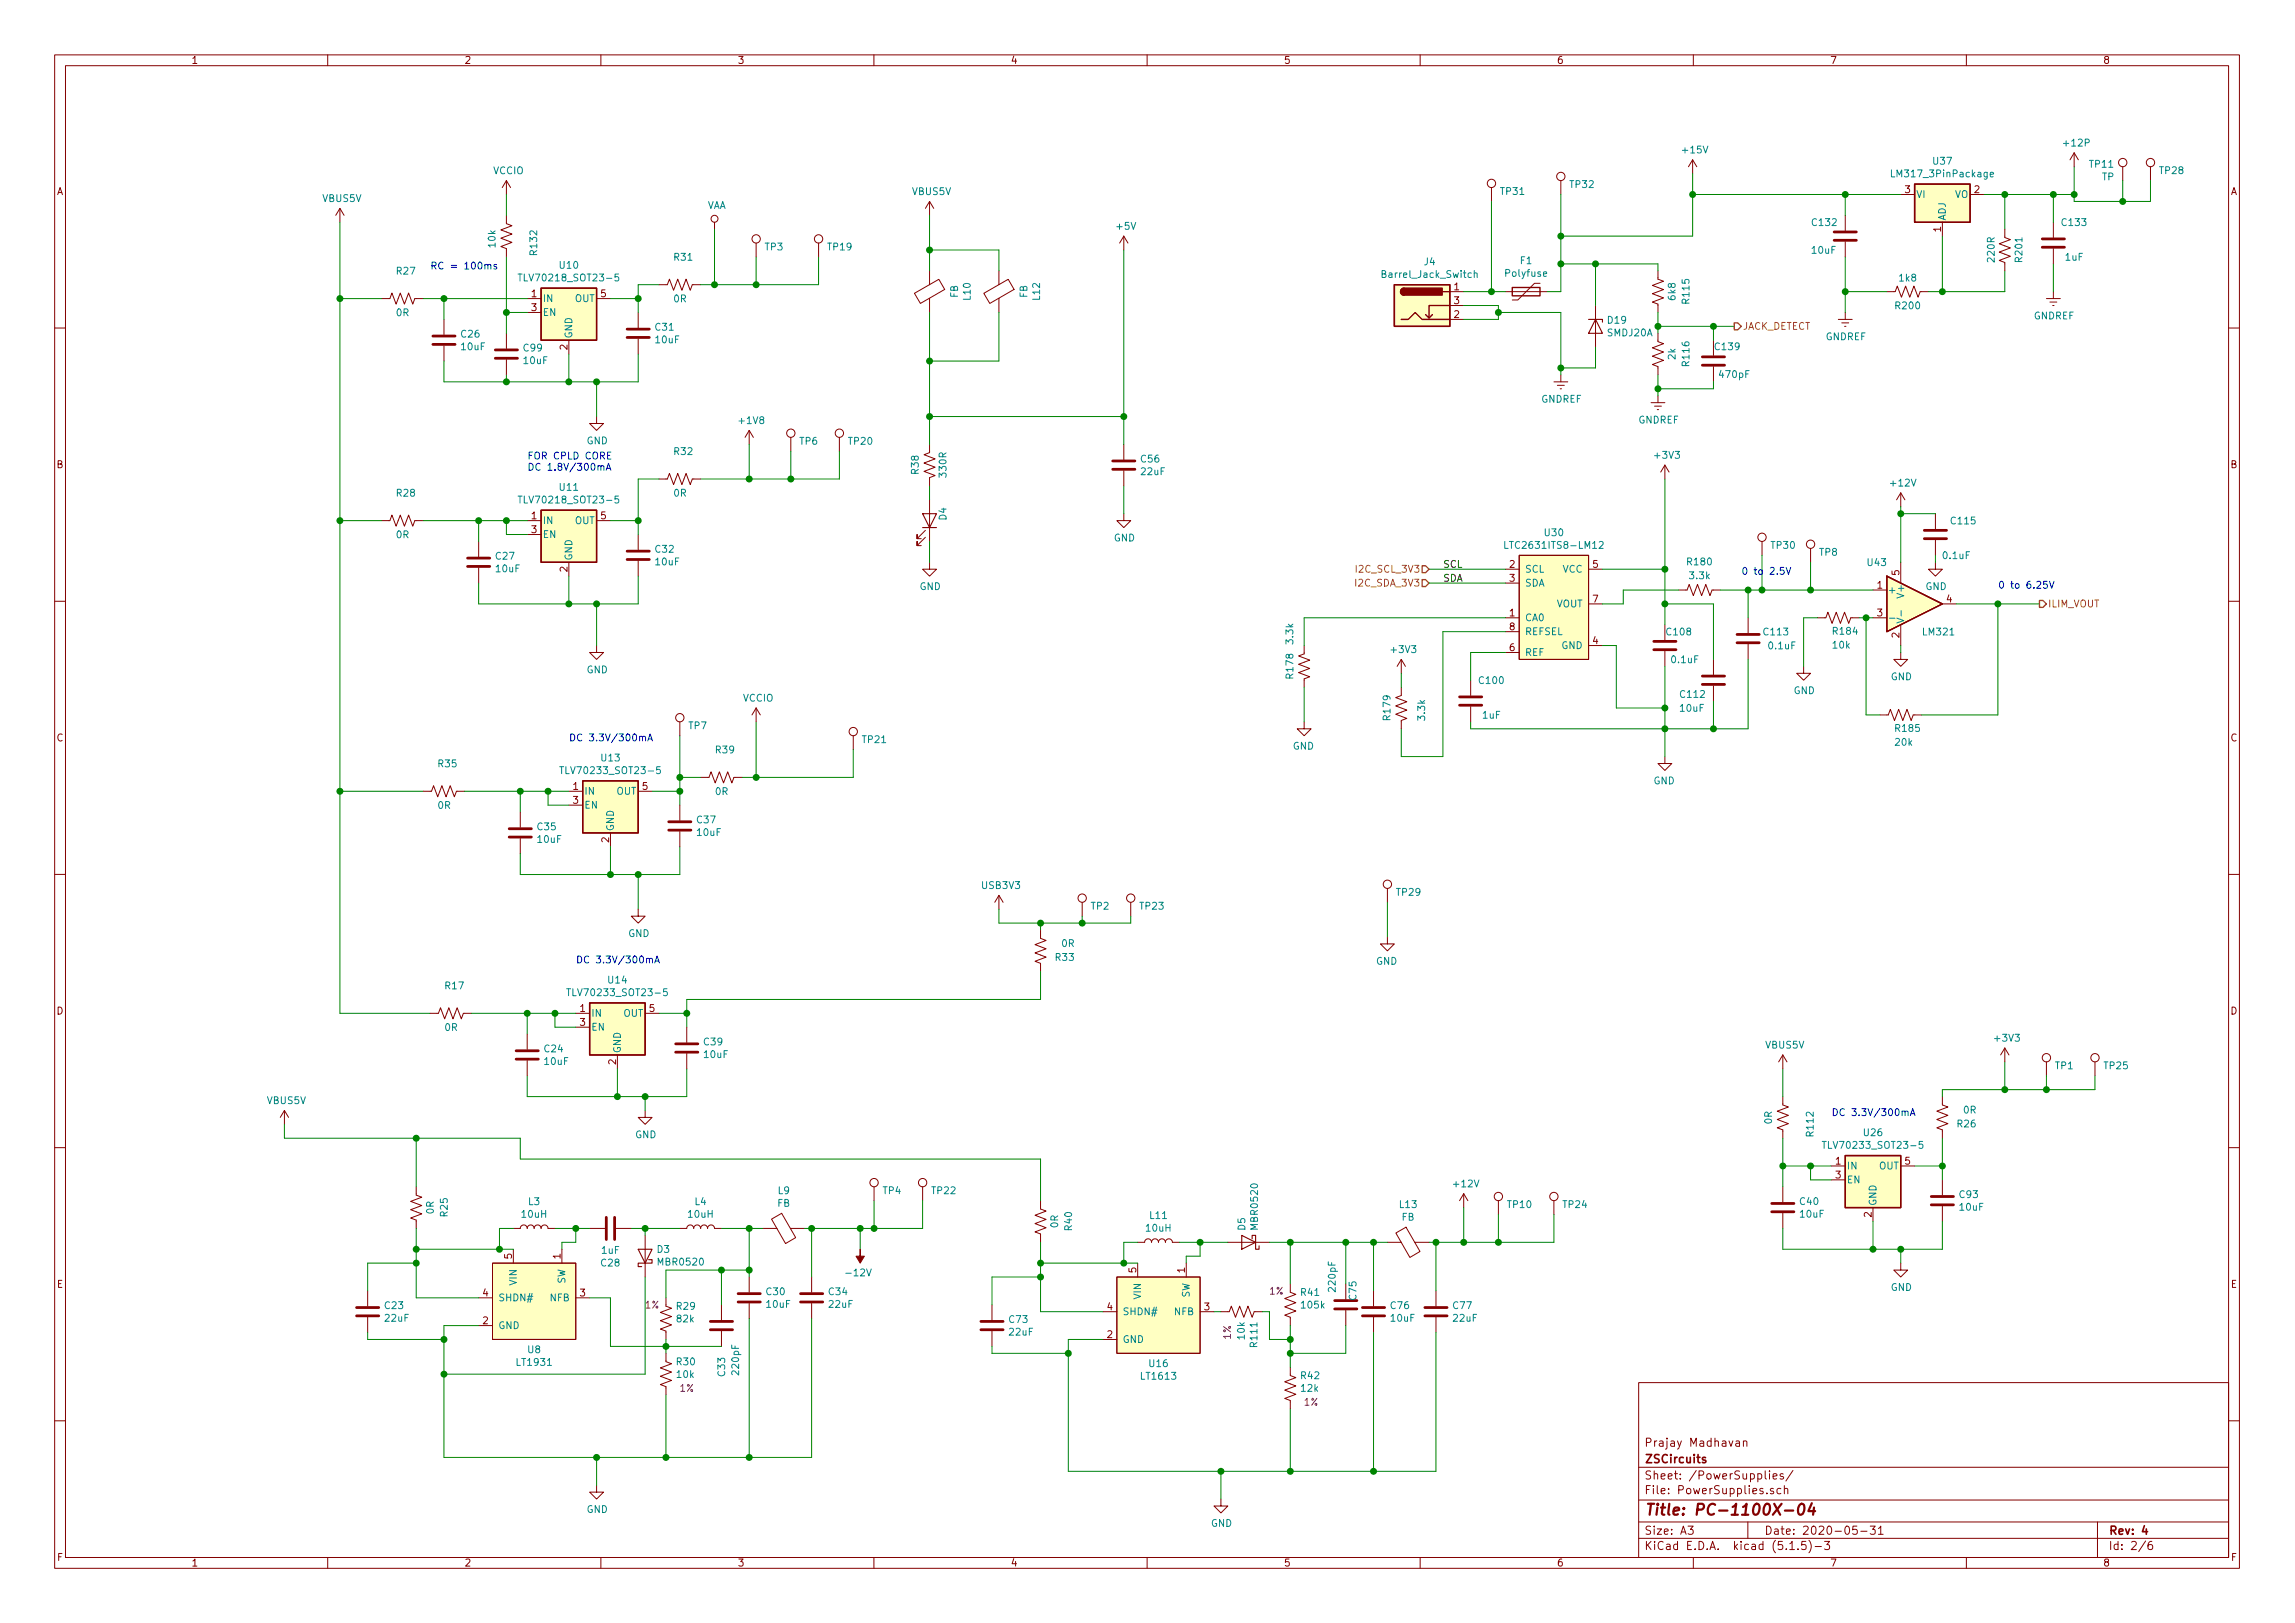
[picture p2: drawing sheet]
<svg xmlns="http://www.w3.org/2000/svg" width="420mm" height="297mm" viewBox="0 0 420 297" stroke-linecap="round" stroke-linejoin="round" font-family="sans-serif">
<defs><g id="words">
<text font-size="2.8" fill="#840000" x="301" y="277.3">Title: PC-1100X-04</text>
<g font-size="2.1" fill="#840000">
<text x="301" y="267.8">ZSCircuits</text>
<text x="301" y="264.8">Prajay Madhavan</text>
<text x="301" y="273.5">File: PowerSupplies.sch</text>
<text x="301" y="270.8">Sheet: /PowerSupplies/</text>
<text x="301" y="280.9">Size: A3</text>
<text x="323" y="280.9">Date: 2020-05-31</text>
<text x="386" y="280.9">Rev: 4</text>
<text x="301" y="283.7">KiCad E.D.A. kicad (5.1.5)-3</text>
<text x="386" y="283.7">Id: 2/6</text>
</g>
<g font-size="1.8" fill="#840000">
<text x="35" y="11.7">1</text>
<text x="85" y="11.7">2</text>
<text x="135" y="11.7">3</text>
<text x="185" y="11.7">4</text>
<text x="235" y="11.7">5</text>
<text x="285" y="11.7">6</text>
<text x="335" y="11.7">7</text>
<text x="385" y="11.7">8</text>
<text x="10.4" y="35.7">A</text>
<text x="348.8" y="35.3">3</text>
<text x="361.5" y="35.3">2</text>
<text x="408.4" y="35.7">A</text>
<text x="355.3" y="42.4" transform="rotate(-90 355.3 42.4)">1</text>
<text x="266.2" y="53.1">1</text>
<text x="97.3" y="54.4">1</text>
<text x="97.3" y="56.9">3</text>
<text x="110" y="54.4">5</text>
<text x="266.2" y="58.2">2</text>
<text x="266.2" y="55.7">3</text>
<text x="103.9" y="64" transform="rotate(-90 103.9 64)">2</text>
<text x="10.4" y="85.7">B</text>
<text x="408.4" y="85.7">B</text>
<text x="97.3" y="95">1</text>
<text x="110" y="95">5</text>
<text x="97.3" y="97.6">3</text>
<text x="103.9" y="104.7" transform="rotate(-90 103.9 104.7)">2</text>
<text x="276.4" y="103.9">2</text>
<text x="276.4" y="106.5">3</text>
<text x="291.6" y="103.9">5</text>
<text x="343.7" y="107.7">1</text>
<text x="347.7" y="105.3" transform="rotate(-90 347.7 105.3)">5</text>
<text x="276.4" y="112.8">1</text>
<text x="291.6" y="110.3">7</text>
<text x="343.7" y="112.8">3</text>
<text x="356.4" y="110.3">4</text>
<text x="276.4" y="119.2">6</text>
<text x="276.4" y="115.4">8</text>
<text x="291.6" y="117.9">4</text>
<text x="347.7" y="116.7" transform="rotate(-90 347.7 116.7)">2</text>
<text x="10.4" y="135.7">C</text>
<text x="408.4" y="135.7">C</text>
<text x="104.9" y="144.6">1</text>
<text x="104.9" y="147.1">3</text>
<text x="117.6" y="144.6">5</text>
<text x="111.5" y="154.2" transform="rotate(-90 111.5 154.2)">2</text>
<text x="10.4" y="185.7">D</text>
<text x="106.2" y="185.2">1</text>
<text x="118.9" y="185.2">5</text>
<text x="408.4" y="185.7">D</text>
<text x="106.2" y="187.7">3</text>
<text x="112.8" y="194.8" transform="rotate(-90 112.8 194.8)">2</text>
<text x="336.1" y="213.1">1</text>
<text x="336.1" y="215.7">3</text>
<text x="348.8" y="213.1">5</text>
<text x="342.6" y="222.8" transform="rotate(-90 342.6 222.8)">2</text>
<text x="93.7" y="230.4" transform="rotate(-90 93.7 230.4)">5</text>
<text x="102.6" y="230.4" transform="rotate(-90 102.6 230.4)">1</text>
<text x="208" y="232.9" transform="rotate(-90 208 232.9)">5</text>
<text x="216.9" y="232.9" transform="rotate(-90 216.9 232.9)">1</text>
<text x="10.4" y="235.7">E</text>
<text x="88.4" y="237.3">4</text>
<text x="106.2" y="237.3">3</text>
<text x="202.7" y="239.8">4</text>
<text x="220.5" y="239.8">3</text>
<text x="408.4" y="235.7">E</text>
<text x="88.4" y="242.4">2</text>
<text x="202.7" y="244.9">2</text>
<text x="10.5" y="285.7">F</text>
<text x="35" y="286.7">1</text>
<text x="85" y="286.7">2</text>
<text x="135" y="286.7">3</text>
<text x="185" y="286.7">4</text>
<text x="235" y="286.7">5</text>
<text x="285" y="286.7">6</text>
<text x="335" y="286.7">7</text>
<text x="385" y="286.7">8</text>
<text x="408.5" y="285.7">F</text>
</g>
<g font-size="1.8" fill="#008484">
<text x="308.2" y="28.1">+15V</text>
<text x="378" y="26.8">+12P</text>
<text x="90.3" y="31.9">VCCIO</text>
<text x="167" y="35.7">VBUS5V</text>
<text x="274.8" y="35.7">TP31</text>
<text x="287.5" y="34.4">TP32</text>
<text x="346.9" y="32.4">LM317_3PinPackage</text>
<text x="354" y="30.1">U37</text>
<text x="382.6" y="30.7">TP11</text>
<text x="384.8" y="33">TP</text>
<text x="395.5" y="31.9">TP28</text>
<text x="59.1" y="37">VBUS5V</text>
<text x="129.4" y="38.2">VAA</text>
<text x="331.9" y="41.4">C132</text>
<text x="350.8" y="36.2">VI</text>
<text x="356.2" y="40.4" transform="rotate(-90 356.2 40.4)">ADJ</text>
<text x="357.9" y="36.2">VO</text>
<text x="377.6" y="41.4">C133</text>
<text x="90.7" y="45.2" transform="rotate(-90 90.7 45.2)">10k</text>
<text x="98.3" y="46.6" transform="rotate(-90 98.3 46.6)">R132</text>
<text x="123.5" y="47.7">R31</text>
<text x="140.1" y="45.8">TP3</text>
<text x="151.6" y="45.8">TP19</text>
<text x="204.5" y="42">+5V</text>
<text x="331.8" y="46.4">10uF</text>
<text x="365.2" y="47.8" transform="rotate(-90 365.2 47.8)">220R</text>
<text x="370.3" y="47.8" transform="rotate(-90 370.3 47.8)">R201</text>
<text x="378.2" y="47.7">1uF</text>
<text x="72.7" y="50.3">R27</text>
<text x="95.9" y="51.5">TLV70218_SOT23-5</text>
<text x="102.5" y="49.2">U10</text>
<text x="253.4" y="50.9">Barrel_Jack_Switch</text>
<text x="260.8" y="48.6">J4</text>
<text x="275.7" y="50.7">Polyfuse</text>
<text x="278.4" y="48.3">F1</text>
<text x="347.8" y="51.5">1k8</text>
<text x="72.6" y="57.9">0R</text>
<text x="99.3" y="55.3">IN</text>
<text x="99.3" y="57.8">EN</text>
<text x="105.2" y="55.3">OUT</text>
<text x="123.4" y="55.3">0R</text>
<text x="175.4" y="54.5" transform="rotate(-90 175.4 54.5)">FB</text>
<text x="177.7" y="54.9" transform="rotate(-90 177.7 54.9)">L10</text>
<text x="188.1" y="54.5" transform="rotate(-90 188.1 54.5)">FB</text>
<text x="190.4" y="54.9" transform="rotate(-90 190.4 54.9)">L12</text>
<text x="294.4" y="59.2">D19</text>
<text x="306.8" y="54.8" transform="rotate(-90 306.8 54.8)">6k8</text>
<text x="309.3" y="55.5" transform="rotate(-90 309.3 55.5)">R115</text>
<text x="347.1" y="56.6">R200</text>
<text x="372.3" y="58.5">GNDREF</text>
<text x="84.5" y="61.8">C26</text>
<text x="84.5" y="64.1">10uF</text>
<text x="95.9" y="64.3">C99</text>
<text x="104.8" y="62" transform="rotate(-90 104.8 62)">GND</text>
<text x="120" y="60.5">C31</text>
<text x="120.1" y="62.8">10uF</text>
<text x="294.3" y="61.6">SMDJ20A</text>
<text x="306.8" y="65.8" transform="rotate(-90 306.8 65.8)">2k</text>
<text x="314.1" y="64.1">C139</text>
<text x="334.2" y="62.3">GNDREF</text>
<text x="96" y="66.6">10uF</text>
<text x="309.3" y="66.9" transform="rotate(-90 309.3 66.9)">R116</text>
<text x="314.9" y="69.2">470pF</text>
<text x="135.5" y="77.6">+1V8</text>
<text x="282.1" y="73.7">GNDREF</text>
<text x="299.9" y="77.5">GNDREF</text>
<text x="107.4" y="81.3">GND</text>
<text x="123.5" y="83.3">R32</text>
<text x="146.4" y="81.4">TP6</text>
<text x="155.4" y="81.4">TP20</text>
<text x="303.1" y="84">+3V3</text>
<text x="102.5" y="89.8">U11</text>
<text x="168.2" y="86.7" transform="rotate(-90 168.2 86.7)">R38</text>
<text x="173.3" y="87.2" transform="rotate(-90 173.3 87.2)">330R</text>
<text x="208.9" y="84.6">C56</text>
<text x="209" y="87">22uF</text>
<text x="346.3" y="89">+12V</text>
<text x="72.7" y="90.9">R28</text>
<text x="95.9" y="92.1">TLV70218_SOT23-5</text>
<text x="99.3" y="95.9">IN</text>
<text x="105.2" y="95.9">OUT</text>
<text x="123.4" y="90.9">0R</text>
<text x="173.3" y="95.2" transform="rotate(-90 173.3 95.2)">D4</text>
<text x="357.3" y="96">C115</text>
<text x="72.6" y="98.5">0R</text>
<text x="99.3" y="98.5">EN</text>
<text x="120" y="101.2">C32</text>
<text x="203.9" y="99.1">GND</text>
<text x="276.4" y="100.4">LTC2631ITS8-LM12</text>
<text x="282.9" y="98.1">U30</text>
<text x="324.3" y="100.4">TP30</text>
<text x="333.1" y="101.7">TP8</text>
<text x="90.8" y="102.4">C27</text>
<text x="90.9" y="104.7">10uF</text>
<text x="104.8" y="102.7" transform="rotate(-90 104.8 102.7)">GND</text>
<text x="120.1" y="103.5">10uF</text>
<text x="168.4" y="108">GND</text>
<text x="279.1" y="104.8">SCL</text>
<text x="279.1" y="107.4">SDA</text>
<text x="286.1" y="104.8">VCC</text>
<text x="309" y="103.5">R180</text>
<text x="309.4" y="106">3.3k</text>
<text x="342" y="103.6">U43</text>
<text x="352.5" y="108">GND</text>
<text x="355.8" y="102.3">0.1uF</text>
<text x="279.1" y="113.7">CA0</text>
<text x="284.9" y="111.2">VOUT</text>
<text x="345.6" y="108.6">+</text>
<text x="348.6" y="109.1" transform="rotate(-90 348.6 109.1)">V+</text>
<text x="236.8" y="117.8" transform="rotate(-90 236.8 117.8)">3.3k</text>
<text x="254.8" y="119.5">+3V3</text>
<text x="279.1" y="116.2">REFSEL</text>
<text x="285.9" y="118.8">GND</text>
<text x="305.2" y="116.3">C108</text>
<text x="323" y="116.3">C113</text>
<text x="323.9" y="118.8">0.1uF</text>
<text x="335.6" y="118.7">10k</text>
<text x="335.7" y="116.2">R184</text>
<text x="352.2" y="116.3">LM321</text>
<text x="107.4" y="123.2">GND</text>
<text x="236.8" y="124.1" transform="rotate(-90 236.8 124.1)">R178</text>
<text x="270.9" y="125.2">C100</text>
<text x="279.1" y="120.1">REF</text>
<text x="306.1" y="121.4">0.1uF</text>
<text x="346.2" y="124.5">GND</text>
<text x="136" y="128.4">VCCIO</text>
<text x="254.6" y="131.7" transform="rotate(-90 254.6 131.7)">R179</text>
<text x="260.9" y="131.7" transform="rotate(-90 260.9 131.7)">3.3k</text>
<text x="271.5" y="131.5">1uF</text>
<text x="307.7" y="130.3">10uF</text>
<text x="307.7" y="127.7">C112</text>
<text x="328.4" y="127">GND</text>
<text x="126.1" y="133.5">TP7</text>
<text x="131.1" y="137.9">R39</text>
<text x="158" y="136">TP21</text>
<text x="236.7" y="137.2">GND</text>
<text x="347" y="136.5">20k</text>
<text x="347.1" y="133.9">R185</text>
<text x="80.3" y="140.4">R35</text>
<text x="103.6" y="141.7">TLV70233_SOT23-5</text>
<text x="110.1" y="139.4">U13</text>
<text x="302.7" y="143.5">GND</text>
<text x="80.2" y="148">0R</text>
<text x="106.9" y="145.5">IN</text>
<text x="106.9" y="148">EN</text>
<text x="112.9" y="145.5">OUT</text>
<text x="131" y="145.5">0R</text>
<text x="98.5" y="152">C35</text>
<text x="98.5" y="154.3">10uF</text>
<text x="112.4" y="152.2" transform="rotate(-90 112.4 152.2)">GND</text>
<text x="127.7" y="150.7">C37</text>
<text x="127.7" y="153">10uF</text>
<text x="179.8" y="162.7">USB3V3</text>
<text x="199.8" y="166.5">TP2</text>
<text x="208.8" y="166.5">TP23</text>
<text x="255.8" y="163.9">TP29</text>
<text x="115" y="171.5">GND</text>
<text x="194.4" y="173.3">0R</text>
<text x="111.4" y="180">U14</text>
<text x="193.3" y="175.9">R33</text>
<text x="251.9" y="176.6">GND</text>
<text x="81.6" y="181.1">R17</text>
<text x="104.8" y="182.3">TLV70233_SOT23-5</text>
<text x="81.5" y="188.7">0R</text>
<text x="108.2" y="186.1">IN</text>
<text x="108.2" y="188.6">EN</text>
<text x="114.1" y="186.1">OUT</text>
<text x="128.9" y="191.3">C39</text>
<text x="323.2" y="191.9">VBUS5V</text>
<text x="365.3" y="190.6">+3V3</text>
<text x="99.7" y="192.6">C24</text>
<text x="99.8" y="194.9">10uF</text>
<text x="113.7" y="192.8" transform="rotate(-90 113.7 192.8)">GND</text>
<text x="129" y="193.6">10uF</text>
<text x="376.3" y="195.7">TP1</text>
<text x="385.3" y="195.7">TP25</text>
<text x="48.9" y="202.1">VBUS5V</text>
<text x="359.5" y="203.8">0R</text>
<text x="116.3" y="208.3">GND</text>
<text x="324.4" y="205.7" transform="rotate(-90 324.4 205.7)">0R</text>
<text x="332" y="207.9" transform="rotate(-90 332 207.9)">R112</text>
<text x="341.3" y="207.9">U26</text>
<text x="358.4" y="206.3">R26</text>
<text x="334.7" y="210.2">TLV70233_SOT23-5</text>
<text x="338.1" y="214">IN</text>
<text x="344" y="214">OUT</text>
<text x="96.8" y="220.6">L3</text>
<text x="127.3" y="220.6">L4</text>
<text x="142.3" y="220.9">FB</text>
<text x="142.5" y="218.6">L9</text>
<text x="161.7" y="218.6">TP4</text>
<text x="170.7" y="218.6">TP22</text>
<text x="256.3" y="221.1">L13</text>
<text x="266.3" y="217.3">+12V</text>
<text x="276.1" y="221.1">TP10</text>
<text x="286.2" y="221.1">TP24</text>
<text x="329.6" y="220.5">C40</text>
<text x="338.1" y="216.6">EN</text>
<text x="343.5" y="220.8" transform="rotate(-90 343.5 220.8)">GND</text>
<text x="358.8" y="219.3">C93</text>
<text x="358.9" y="221.6">10uF</text>
<text x="79.4" y="222.1" transform="rotate(-90 79.4 222.1)">0R</text>
<text x="82" y="222.6" transform="rotate(-90 82 222.6)">R25</text>
<text x="95.6" y="222.9">10uH</text>
<text x="126.1" y="222.9">10uH</text>
<text x="193.7" y="224.7" transform="rotate(-90 193.7 224.7)">0R</text>
<text x="196.3" y="225.2" transform="rotate(-90 196.3 225.2)">R40</text>
<text x="209.9" y="225.4">10uH</text>
<text x="210.6" y="223.1">L11</text>
<text x="228" y="225.2" transform="rotate(-90 228 225.2)">D5</text>
<text x="230.3" y="224.8" transform="rotate(-90 230.3 224.8)">MBR0520</text>
<text x="256.6" y="223.4">FB</text>
<text x="329.6" y="222.8">10uF</text>
<text x="110.1" y="231.8">C28</text>
<text x="110.2" y="229.5">1uF</text>
<text x="120.3" y="229.3">D3</text>
<text x="120.6" y="231.6">MBR0520</text>
<text x="155.2" y="233.6">-12V</text>
<text x="70.5" y="239.6">C23</text>
<text x="91.2" y="238.2">SHDN#</text>
<text x="94.6" y="235.1" transform="rotate(-90 94.6 235.1)">VIN</text>
<text x="100.8" y="238.2">NFB</text>
<text x="103.5" y="235" transform="rotate(-90 103.5 235)">SW</text>
<text x="123.9" y="239.7">R29</text>
<text x="140.4" y="237">C30</text>
<text x="140.4" y="239.4">10uF</text>
<text x="151.8" y="237">C34</text>
<text x="151.8" y="239.4">22uF</text>
<text x="208.9" y="237.7" transform="rotate(-90 208.9 237.7)">VIN</text>
<text x="217.8" y="237.6" transform="rotate(-90 217.8 237.6)">SW</text>
<text x="238.2" y="237.2">R41</text>
<text x="238.4" y="239.5">105k</text>
<text x="244.5" y="236.2" transform="rotate(-90 244.5 236.2)">220pF</text>
<text x="248.3" y="237.9" transform="rotate(-90 248.3 237.9)">C75</text>
<text x="254.7" y="239.6">C76</text>
<text x="266.1" y="239.6">C77</text>
<text x="346.2" y="236.3">GND</text>
<text x="70.6" y="241.9">22uF</text>
<text x="91.2" y="243.2">GND</text>
<text x="124" y="242">82k</text>
<text x="184.8" y="242.1">C73</text>
<text x="184.9" y="244.4">22uF</text>
<text x="205.5" y="245.8">GND</text>
<text x="205.5" y="240.7">SHDN#</text>
<text x="215.1" y="240.7">NFB</text>
<text x="227.9" y="245.1" transform="rotate(-90 227.9 245.1)">10k</text>
<text x="254.7" y="241.9">10uF</text>
<text x="266.1" y="241.9">22uF</text>
<text x="94.7" y="250">LT1931</text>
<text x="96.7" y="247.7">U8</text>
<text x="123.9" y="249.9">R30</text>
<text x="132.8" y="251.8" transform="rotate(-90 132.8 251.8)">C33</text>
<text x="135.3" y="251.5" transform="rotate(-90 135.3 251.5)">220pF</text>
<text x="210.5" y="250.2">U16</text>
<text x="230.2" y="246.4" transform="rotate(-90 230.2 246.4)">R111</text>
<text x="124" y="252.2">10k</text>
<text x="209" y="252.5">LT1613</text>
<text x="238.2" y="252.4">R42</text>
<text x="238.3" y="254.7">12k</text>
<text x="107.4" y="276.9">GND</text>
<text x="221.7" y="279.4">GND</text>
</g>
<g font-size="1.8" fill="#0000c2">
<text x="78.7" y="49.3">RC = 100ms</text>
<text x="96.5" y="84.1">FOR CPLD CORE</text>
<text x="96.5" y="86.1">DC 1.8V/300mA</text>
<text x="318.8" y="105.2">0 to 2.5V</text>
<text x="365.8" y="107.7">0 to 6.25V</text>
<text x="104.1" y="135.7">DC 3.3V/300mA</text>
<text x="105.4" y="176.3">DC 3.3V/300mA</text>
<text x="335.3" y="204.3">DC 3.3V/300mA</text>
</g>
<g font-size="1.8" fill="#848400">
<text x="319" y="60.4">JACK_DETECT</text>
<text x="248.5" y="107.4">I2C_SDA_3V3</text>
<text x="248.7" y="104.8">I2C_SCL_3V3</text>
<text x="374.9" y="111.2">ILIM_VOUT</text>
</g>
<g font-size="1.8">
<text x="264.2" y="103.9">SCL</text>
<text x="264.2" y="106.5">SDA</text>
</g>
<g font-size="1.8" fill="#840084">
<text x="118.1" y="239.5">1%</text>
<text x="232.4" y="236.9">1%</text>
<text x="225.3" y="245.1" transform="rotate(-90 225.3 245.1)">1%</text>
<text x="124.5" y="254.7">1%</text>
<text x="238.8" y="257.3">1%</text>
</g>
</g></defs>
<g fill="none" stroke="#840000" stroke-width=".18">
<path d="M10 10h400v277h-400zM12 12h396v273.1h-396zM60 10v2M110 10v2M160 10v2M210 10v2M260 10v2M310 10v2M360 10v2M62.2 38.1l-.7 1.3M62.2 38.1v2.6M62.2 38.1l.8 1.3"/>
<path d="M92.7 39.4v1.5l1 .4-2 .8 2 .7-2 .8 2 .8-2 .7 1 .4v1.5M92.7 33.1v2.5M92.7 33.1l-.8 1.2M92.7 33.1l.8 1.2M170.2 36.9v2.5M170.2 36.9l-.8 1.2M170.2 36.9l.7 1.2M273 34.3v2.6M285.7 33.1v2.5M309.9 29.2l-.8 1.3M309.9 29.2v2.6M309.9 29.2l.7 1.3"/>
<path d="M337.8 39.4v2.8M348 35.6h2.5M360.7 35.6h2.5M379.7 28l-.7 1.2M379.7 28v2.5M379.7 28l.8 1.2M388.6 30.5v2.6M393.7 30.5v2.6M69.8 54.6h1.6l.4-1 .7 2.1 .8-2.1 .7 2.1 .8-2.1 .8 2.1 .3-1.1h1.6M81.3 58.5v2.8M96.5 54.6h2.6M96.5 57.2h2.6"/>
<path d="M109.2 54.6h2.6M116.8 57.2v2.8M120.6 52.1h1.6l.4-1 .7 2 .8-2 .7 2 .8-2 .8 2 .3-1h1.6M130.8 40.7v1.2M138.4 44.5v2.5M149.9 44.5v2.5M167.4 53.7l4.5-2.6 1 1.9-4.4 2.5zM170.2 49.6v2.5M170.2 54.6v2.6M180.1 53.7l4.5-2.6 1 1.9-4.4 2.5zM182.9 49.6v2.5M182.9 54.6v2.6"/>
<path d="M205.7 43.2v2.6M205.7 43.2l-.7 1.3M205.7 43.2l.8 1.3M265.4 53.4h2.6M265.4 58.5h2.6M265.4 55.9h2.6M275.6 53.4h7.6M281.9 51.9h-1l-3 3h-1M292.1 55.9v7.6M303.5 49.6v1.5l1 .4-2 .7 2 .8-2 .8 2 .7-2 .8 1 .4v1.5M336.5 58.5h2.6M337.2 59.1h1.3"/>
<path d="M337.7 59.7h.2M337.8 44.2v2.8M337.8 57.2v1.3M345.4 53.4h1.6l.3-1 .8 2 .8-2 .7 2 .8-2 .8 2 .3-1h1.6M355.6 40.7v2.5M367 41.9v1.6l1 .4-2 .7 2 .8-2 .7 2 .8-2 .8 1 .3v1.6M374.6 54.6h2.6M375.3 55.3h1.3M375.8 55.9h.2M375.9 40.7v2.8M375.9 45.5v2.8M375.9 53.4v1.2"/>
<path d="M10 60h2M81.3 63.3v2.8M92.7 61v2.8M92.7 65.8v2.8M104.1 62.3v2.5M109.2 76.2v1.3h1.3l-1.3 1.3-1.3-1.3h1.3M116.8 62v2.8M137.2 78.8v2.5M137.2 78.8l-.8 1.2M137.2 78.8l.7 1.2M284.5 69.9h2.5M285.1 70.5h1.3"/>
<path d="M285.6 71.2h.3M285.7 68.6v1.3M302.3 73.7h2.5M302.9 74.3h1.3M303.4 75h.3M303.5 61v1.5l1 .4-2 .8 2 .7-2 .8 2 .7-2 .8 1 .4v1.5M303.5 72.4v1.3M313.7 62.3v2.8M313.7 67.1v2.8M408 60h2M69.8 95.3h1.6l.4-1 .7 2 .8-2 .7 2 .8-2 .8 2 .3-1h1.6M87.6 99.1v2.8"/>
<path d="M96.5 95.3h2.6M96.5 97.8h2.6M109.2 95.3h2.6M116.8 97.8v2.8M120.6 87.7h1.6l.4-1 .7 2 .8-2 .7 2 .8-2 .8 2 .3-1h1.6M144.8 80v2.6M153.7 80v2.6M169.4 98.3l-1.5 1.6v-.8v.8h.8M169.4 97.1l-1.5 1.5v-.8v.8h.8M170.2 81.3v1.5l-1 .4 2 .8-2 .7 2 .8-2 .8 2 .7-1 .4v1.5M170.2 91.5v7.6M205.7 94v1.3h1.3l-1.3 1.3-1.2-1.3h1.2"/>
<path d="M205.7 81.3v2.8M205.7 86.1v2.8M304.8 85.1l-.8 1.3M304.8 85.1v2.6M304.8 85.1l.8 1.3M322.6 99.1v2.5M348 90.2v2.5M348 90.2l-.8 1.3M348 90.2l.7 1.3M354.3 94v2.8M354.3 98.8v2.8M10 110h2"/>
<path d="M87.6 103.9v2.8M104.1 102.9v2.5M109.2 118.1v1.3h1.3l-1.3 1.3-1.3-1.3h1.3M116.8 102.7v2.7M170.2 102.9v1.3h1.2l-1.2 1.2-1.3-1.2h1.3M238.8 118.1v1.6l-1.1 .4 2.1 .7-2.1 .8 2.1 .7-2.1 .8 2.1 .8-1 .3v1.6M275.6 113.1h2.5M275.6 104.2h2.5M275.6 106.7h2.5M275.6 119.4h2.5M275.6 115.6h2.5M278.1 101.6h12.7v19.1h-12.7z"/>
<path d="M290.8 110.5h2.6M290.8 104.2h2.6M290.8 118.1h2.6M304.8 114.3v2.8M304.8 119.2v2.8M307.3 108h1.6l.3-1 .8 2 .8-2 .7 2 .8-2 .8 2 .3-1h1.6M320 113.1v2.8M320 117.9v2.8M331.5 100.4v2.5M332.7 113.1h1.6l.3-1 .8 2 .8-2 .7 2 .8-2 .8 2 .3-1h1.6M342.9 108h2.5M342.9 113.1h2.5"/>
<path d="M348 119.4v1.3h1.2l-1.2 1.3-1.3-1.3h1.3M348 102.9v3.8M348 114.3v3.8M354.3 102.9v1.3h1.3l-1.3 1.2-1.2-1.2h1.2M355.6 110.5h2.5M408 110h2M124.5 132.1v2.6M138.4 129.6l-.7 1.2M138.4 129.6v2.5M138.4 129.6l.8 1.2M156.2 134.7v2.5M238.8 132.1v1.3h-1.3l1.3 1.3 1.2-1.3h-1.2"/>
<path d="M256.5 125.8v1.5l-1 .4 2.1 .7-2.1 .8 2.1 .8-2.1 .7 2.1 .8-1.1 .4v1.5M256.5 120.7l-.7 1.3M256.5 120.7v2.5M256.5 120.7l.8 1.3M269.2 124.5v2.8M269.2 129.3v2.8M304.8 138.5v1.2h-1.3l1.3 1.3 1.3-1.3h-1.3M313.7 120.7v2.8M313.7 125.5v2.8M330.2 122v1.2h1.3l-1.3 1.3-1.3-1.3h1.3M344.2 130.8h1.5l.4-1 .7 2.1 .8-2.1 .8 2.1 .7-2.1 .8 2.1 .4-1.1h1.5M77.5 144.8h1.5l.4-1 .7 2 .8-2 .8 2 .7-2 .8 2 .4-1h1.5"/>
<path d="M95.2 148.6v2.8M95.2 153.5v2.7M104.1 144.8h2.6M104.1 147.4h2.6M111.8 152.4v2.6M116.8 144.8h2.6M124.5 147.4v2.8M124.5 152.2v2.8M128.3 142.3h1.5l.4-1 .7 2 .8-2 .8 2 .7-2 .8 2 .4-1h1.5M10 160h2M116.8 166.4v1.3h1.3l-1.3 1.2-1.2-1.2h1.2M182.9 163.9l-.8 1.2"/>
<path d="M182.9 163.9v2.5M182.9 163.9l.7 1.2M190.5 170.2v1.5l1 .4-2 .8 2 .7-2 .8 2 .8-2 .7 1 .4v1.5M198.1 165.1v2.6M207 165.1v2.6M254 171.5v1.3h-1.3l1.3 1.2 1.3-1.2h-1.3M254 162.6v2.5M408 160h2M78.7 185.5h1.6l.3-1.1 .8 2.1 .8-2.1 .7 2.1 .8-2.1 .8 2.1 .3-1h1.6M96.5 189.3v2.8M96.5 194.1v2.8M105.4 185.5h2.5"/>
<path d="M105.4 188h2.5M113 193.1v2.5M118.1 185.5h2.5M125.7 188v2.8M125.7 192.8v2.8M326.4 193.1v2.5M326.4 193.1l-.8 1.2M326.4 193.1l.8 1.2M367 191.8l-.7 1.3M367 191.8v2.5M367 191.8l.8 1.3M374.6 194.3v2.6"/>
<path d="M383.5 194.3v2.6M10 210h2M52.1 203.2l-.8 1.3M52.1 203.2v2.6M52.1 203.2l.7 1.3M76.2 217.2v1.5l1 .4-2 .8 2 .7-2 .8 2 .8-2 .7 1 .4v1.5M118.1 203.2v1.3h1.3l-1.3 1.3-1.3-1.3h1.3M160 217.2v2.5M168.9 217.2v2.5M190.5 219.7v1.6l1 .4-2 .7 2 .8-2 .7 2 .8-2 .8 1 .3v1.6M268 218.5l-.8 1.2M268 218.5v2.5"/>
<path d="M268 218.5l.7 1.2M274.3 219.7v2.6M284.5 219.7v2.6M326.4 200.7v1.5l1 .4-2 .8 2 .7-2 .8 2 .7-2 .8 1 .4v1.5M326.4 217.2v2.8M335.3 213.4h2.5M335.3 215.9h2.5M348 213.4h2.5M355.6 200.7v1.5l1 .4-2 .8 2 .7-2 .8 2 .7-2 .8 1 .4v1.5M355.6 215.9v2.8M408 210h2M67.3 236.3v2.8"/>
<path d="M87.6 237.5h2.6M90.2 231.2h15.2v13.9h-15.2zM94 224.8h1.2a.63 .63 0 0 1 .7-.6 .63 .63 0 0 1 .6 .6 .63 .63 0 0 1 .7-.6 .63 .63 0 0 1 .6 .6 .63 .63 0 0 1 .6-.6 .63 .63 0 0 1 .7 .6 .63 .63 0 0 1 .6-.6 .63 .63 0 0 1 .6 .6h1.3M94 228.6v2.6M102.9 228.6v2.6M105.4 237.5h2.5M107.9 224.8h2.8M112.8 224.8h2.8M118.1 226.1v7.6M121.9 237.5v1.6l1 .3-2 .8 2 .8-2 .7 2 .8-2 .7 1 .4v1.5M124.5 224.8h1.2a.63 .63 0 0 1 .7-.6 .63 .63 0 0 1 .6 .6 .63 .63 0 0 1 .6-.6 .63 .63 0 0 1 .7 .6 .63 .63 0 0 1 .6-.6 .63 .63 0 0 1 .6 .6 .63 .63 0 0 1 .7-.6 .63 .63 0 0 1 .6 .6h1.3M132.1 238.8v2.8"/>
<path d="M137.2 233.7v2.8M137.2 238.5v2.8M139.7 224.8h2.5M141.2 223.1l1.9-1 2.6 4.4-1.9 1.1zM144.7 224.8h2.6M148.6 233.7v2.8M148.6 238.5v2.8M181.6 238.8v2.8M204.5 233.7h15.2v14h-15.2zM208.3 227.4h1.2a.63 .63 0 0 1 .7-.7 .63 .63 0 0 1 .6 .7 .63 .63 0 0 1 .7-.7 .63 .63 0 0 1 .6 .7 .63 .63 0 0 1 .6-.7 .63 .63 0 0 1 .7 .7 .63 .63 0 0 1 .6-.7 .63 .63 0 0 1 .6 .7h1.3M208.3 231.2v2.5M217.2 231.2v2.5"/>
<path d="M224.8 227.4h7.6M236.2 235v1.5l1 .4-2 .8 2 .7-2 .8 2 .7-2 .8 1 .4v1.5M246.4 235v2.8M246.4 239.8v2.8M251.5 236.3v2.8M254 227.4h2.5M255.5 225.7l1.9-1.1 2.6 4.4-1.9 1.1zM259 227.4h2.6M262.9 236.3v2.8M326.4 222v2.8M342.9 221v2.6M348 231.2v1.2h1.2l-1.2 1.3-1.3-1.3h1.3"/>
<path d="M355.6 220.8v2.8M67.3 241.1v2.8M87.6 242.6h2.6M121.9 247.7v1.5l1 .4-2 .8 2 .7-2 .8 2 .7-2 .8 1 .4v1.5M132.1 243.6v2.8M181.6 243.6v2.8M201.9 245.1h2.6M201.9 240.1h2.6M219.7 240.1h2.5M223.5 240.1h1.5l.4-1 .8 2 .7-2 .8 2 .8-2 .7 2 .4-1h1.5M236.2 250.2v1.6l1 .3-2 .8 2 .8-2 .7 2 .8-2 .7 1 .4v1.5M251.5 241.1v2.8"/>
<path d="M262.9 241.1v2.8M300 253h108v32.1h-108zM10 260h2M109.2 271.8v1.3h1.3l-1.3 1.3-1.3-1.3h1.3M223.5 274.4v1.2h1.3l-1.3 1.3-1.3-1.3h1.3M300 278.5h108M300 274.5h108M300 268.5h108M309 279.3h1l-.5 .6 .4 .1v.7l-.2 .1-.7-.1M317.8 263.8h.6l.1 .9M318.5 264.1h-.5a.29 .29 0 0 0-.3 .3 .29 .29 0 0 0 .3 .3l.5-.1M319.2 263.8l.2-.1 .4 .1v.9"/>
<path d="M319.2 263.7v1M320 278.5v3M324 269.2v.2M324 269.7v1M324.6 270.2l.7-.1-.1-.3-.4-.1-.2 .2 .1 .7h.5M324.7 272.5l-.4-.1-.2 .2 .1 .2 .5 .2v.3h-.6M326 272.5l-.4-.1-.3 .3 .2 .6h.5M326.5 269.8a.37 .37 0 0 0-.6 .1l.1 .2 .5 .2v.1l-.2 .3-.4-.1M326.7 272.5l.2-.1 .4 .1v.9M326.7 271.9v1.5M328.2 269.1l-1.3 2M340 279.3h-.8v.7l.2-.1h.5l.1 .3v.5l-.2 .1-.6-.1"/>
<path d="M342.4 279.3h.9l-.5 .6 .5 .1v.7l-.3 .1-.6-.1M343.9 279.7l.4-.4v1.5M384 278.5v6.6M408 260h2M60 285.1v1.9M110 285.1v1.9M160 285.1v1.9M210 285.1v1.9M260 285.1v1.9M300 281.5h108M310 285.1v1.9M327.7 283.6h.8"/>
<path d="M329.2 283.5v.1M330.6 282.1h-.7l-.1 .7 .2-.1h.5l.2 .3-.1 .5-.2 .1-.6-.1M331.2 281.9a1.71 1.71 0 0 1 0 2.3M332.3 283h1.2M334 282.1h.9l-.5 .6 .5 .1v.7l-.2 .1-.7-.1M340.7 280.2h1.1M343.9 280.8h.9M360 285.1v1.9M392.8 282l-1.3 2M394 282.1l-.5 .1a.96 .96 0 0 0 0 1.4l.5-.1 .1-.5-.3-.3h-.4l-.2 .3"/>
<circle cx="273.1" cy="33.6" r=".76"/>
<circle cx="285.8" cy="32.3" r=".76"/>
<circle cx="388.6" cy="29.8" r=".76"/>
<circle cx="393.7" cy="29.8" r=".76"/>
<circle cx="130.8" cy="40" r=".63"/>
<circle cx="138.4" cy="43.7" r=".76"/>
<circle cx="149.9" cy="43.7" r=".76"/>
<circle cx="144.8" cy="79.3" r=".76"/>
<circle cx="153.7" cy="79.3" r=".76"/>
<circle cx="322.6" cy="98.3" r=".76"/>
<circle cx="331.5" cy="99.6" r=".76"/>
<circle cx="124.5" cy="131.4" r=".76"/>
<circle cx="156.2" cy="133.9" r=".76"/>
<circle cx="198.1" cy="164.4" r=".76"/>
<circle cx="207" cy="164.4" r=".76"/>
<circle cx="254" cy="161.8" r=".76"/>
<circle cx="374.7" cy="193.6" r=".76"/>
<circle cx="383.5" cy="193.6" r=".76"/>
<circle cx="160" cy="216.4" r=".76"/>
<circle cx="168.9" cy="216.4" r=".76"/>
<circle cx="274.3" cy="219" r=".76"/>
<circle cx="284.5" cy="219" r=".76"/>
</g>
<path d="M312.2 266.8a.37 .37 0 0 0-.5 .1v.2l.5 .2 .1 .1-.2 .3-.4-.1M392.6 279.2l-.4 1.1h1M392.9 279.8v1" fill="none" stroke="#840000" stroke-width=".3"/>
<path d="M326.8 276.5h1.5M329.5 275.4a.44 .44 0 0 1 .5-.2 .44 .44 0 0 1 .3 .4 1.15 1.15 0 0 1-.8 1.6l-.1-.1a1.5 1.5 0 0 1 .1-1.7zM331.7 275.1l-.6 1.5h1.2M332.1 275.9l-.2 1.3" fill="none" stroke="#840000" stroke-width=".41"/>
<g fill="#ffffc2" stroke="#ffffc2" stroke-width=".18">
<path d="M204.5 233.7h15.2v14h-15.2z"/>
<path d="M106.7 142.9h10.1v9.5h-10.1z"/>
<path d="M345.4 105.4l10.2 5.1-10.2 5.1z"/>
<path d="M337.8 211.5h10.2v9.5h-10.2z"/>
<path d="M255.3 52.1h10.1v7.6h-10.1z"/>
<path d="M278.1 101.6h12.7v19.1h-12.7z"/>
<path d="M107.9 183.6h10.2v9.5h-10.2z"/>
<path d="M99.1 52.7h10.1v9.6h-10.1z"/>
<path d="M350.5 33.7h10.2v7h-10.2z"/>
<path d="M90.2 231.2h15.2v13.9h-15.2z"/>
<path d="M99.1 93.4h10.1v9.5h-10.1z"/>
</g>
<g fill="none" stroke="#840000" stroke-width=".25">
<path d="M350.5 33.7h10.2v7h-10.2zM99.1 52.7h10.1v9.6h-10.1zM255.3 52.1h10.1v7.6h-10.1zM256.5 58.5h1.3l1.3-1.3 1.2 1.3h5.1M257 52.7a.63 .63 0 0 0-.6 .7 .63 .63 0 0 0 .6 .6M262.3 57.6l-.7 .6M264.2 53.4h1.2M265.4 55.9h-3.8v2.3l-.6-.6M276.9 52.6h5v1.5h-5zM99.1 93.4h10.1v9.5h-10.1zM345.4 105.4l10.2 5.1-10.2 5.1zM106.7 142.9h10.1v9.5h-10.1z"/>
<path d="M107.9 183.6h10.2v9.5h-10.2zM337.8 211.5h10.2v9.5h-10.2z"/>
</g>
<g fill="none" stroke="#008484" stroke-width=".18">
<path d="M346.3 31.1v1.3h.6M364.4 31.9l.6-.1-.1-.2-.4-.1-.1 .2v.6h.5M94.8 50.2h.8M95.2 50.2v1.2M113.2 50.2h-.6v.6l.2-.2 .4 .2v.5l-.1 .1-.5-.1M269.9 50.1l.2-.2 .3 .1v.8M269.9 49.5v1.3M282.6 50.2l.6-.2-.1-.2-.3-.1-.2 .2v.6h.5M94.8 90.8h.8M95.2 90.8v1.3M113.2 90.8h-.6v.6l.2-.1 .4 .1v.5l-.1 .2-.5-.2M275.5 99.1v1.3h.6"/>
<path d="M292.8 99.2l.5-.1 .2 .4-.8 .9h.8M345.9 113.1h1M347.3 113.1l1.2 .5-1.2 .4M348.1 111.8v.9M102.5 140.3h.7M102.8 140.3v1.3M120.9 140.3h-.7v.6l.2-.1 .5 .1v.6l-.2 .1-.5-.1M103.7 181h.8M104.1 181v1.2M122.1 181h-.6v.6l.1-.2 .5 .2v.5l-.2 .1-.4-.1M333.6 208.9h.7M334 208.9v1.3"/>
<path d="M352 208.9h-.6l-.1 .6 .2-.1 .5 .1v.5l-.2 .2-.5-.2"/>
</g>
<g fill="none" stroke="#840000" stroke-width=".51">
<path d="M335.8 44h4.1M335.8 42.5h4.1M373.9 45.2h4.1M373.9 43.7h4.1M79.2 63h4.1M79.2 61.5h4.1M90.7 65.6h4M90.7 64h4M114.8 61.8h4.1M114.8 60.2h4.1M311.7 65.3h4M311.7 66.8h4"/>
<path d="M203.7 85.9h4.1M203.7 84.4h4.1M352.3 98.6h4.1M352.3 97.1h4.1M85.6 103.7h4.1M85.6 102.1h4.1M114.8 102.4h4.1M114.8 100.9h4.1M302.8 118.9h4M302.8 117.4h4M318 117.6h4.1M318 116.1h4.1"/>
<path d="M267.2 129.1h4.1M267.2 127.5h4.1M311.7 125.3h4M311.7 123.7h4M93.2 153.2h4.1M93.2 151.7h4.1M122.4 151.9h4.1M122.4 150.4h4.1M94.5 193.8h4.1M94.5 192.3h4.1M123.7 192.6h4.1M123.7 191h4.1"/>
<path d="M353.6 219h4M65.3 239.3h4M111 222.8v4.1M112.5 222.8v4.1M135.1 238.3h4.1M135.1 236.8h4.1M146.6 238.3h4M146.6 236.8h4M244.3 239.6h4.1M244.3 238h4.1M249.4 239.3h4.1M260.9 239.3h4"/>
<path d="M324.4 221.8h4M324.4 220.3h4M353.6 220.5h4M65.3 240.8h4M130 243.4h4.1M130 241.8h4.1M179.6 243.4h4M179.6 241.8h4M249.4 240.8h4.1M260.9 240.8h4"/>
</g>
<path d="M290.8 58.5h2.6v.5M292.1 58.5l1.3 2.5h-2.6zM168.9 94h2.5l-1.2 2.6zM168.9 96.6h2.5M116.8 228.6h2.6l-1.3 2.6zM118.7 230.5h.7v.7h-2.6v.6h.7M227.3 226.1l2.6 1.3-2.6 1.2zM229.2 226.7v-.6h.7v2.5h.6v-.6" fill="none" stroke="#840000" stroke-width=".2"/>
<g fill="#840000" stroke="#840000" stroke-width=".25">
<path d="M256.6 52.9l.4-.2v1.3a.64 .64 0 0 1-.6-.4 .64 .64 0 0 1 .2-.7z"/>
<path d="M257 52.7h7v1.3h-7z"/>
</g>
<path d="M157.5 228.6v1.3h.7l-.7 1.3-.8-1.3h.8z" fill="#840000" stroke="#840000" stroke-width=".18"/>
<g fill="none" stroke="#008400" stroke-width=".18">
<path d="M92.7 35.6v3.8M170.2 39.4v10.2M273 36.9v16.5M285.7 35.6v17.8h-2.5M309.9 31.8v11.4h-24.2M309.9 35.6h38.1M337.8 35.6v3.8M363.2 35.6h16.5M367 35.6v6.3M375.9 35.6v5.1M379.7 30.5v6.4h14v-3.8M388.6 33.1v3.8"/>
<path d="M62.2 54.6h7.6M62.2 40.7v144.8h16.5M77.5 54.6h19M81.3 54.6v3.9M92.7 47v14M92.7 57.2h3.8M111.8 54.6h5M120.6 52.1h-3.8v5.1M130.8 41.9v10.2M138.4 47v5.1M149.9 47v5.1h-21.6M170.2 45.8h12.7v3.8"/>
<path d="M170.2 57.2v24.1M182.9 57.2v8.9h-12.7M205.7 45.8v35.5M268 53.4h7.6M268 55.9h6.3v2.6h-6.3M274.3 57.2h11.4v11.4M285.7 48.3h17.8v1.3M292.1 48.3v7.6M303.5 57.2v3.8M303.5 59.7h14M313.7 59.7v2.6M337.8 53.4h7.6"/>
<path d="M337.8 47v10.2M355.6 43.2v10.2M367 49.6v3.8h-13.9M375.9 48.3v5.1M92.7 68.6v1.3M104.1 64.8v5.1M109.2 69.9v6.3M116.8 64.8v5.1h-35.5v-3.8M170.2 76.2h35.5M292.1 63.5v3.8h-6.4M303.5 68.6v3.8M313.7 69.9v1.3h-10.2"/>
<path d="M62.2 95.3h7.6M77.5 95.3h19M87.6 95.3v3.8M92.7 95.3v2.5h3.8M111.8 95.3h5M120.6 87.7h-3.8v10.1M137.2 81.3v6.4M144.8 82.6v5.1M153.7 82.6v5.1h-25.4M170.2 88.9v2.6M170.2 99.1v3.8M205.7 88.9v5.1"/>
<path d="M304.8 87.7v26.6M348 92.7v10.2M348 94h6.3M104.1 105.4v5.1M109.2 110.5v7.6M116.8 105.4v5.1h-29.2v-3.8M261.6 104.2h14M261.6 106.7h14M275.6 113.1h-36.8v5M275.6 115.6h-11.4v22.9h-7.7v-5.1M275.6 119.4h-6.4v5.1M293.4 118.1h2.5v11.5h8.9"/>
<path d="M293.4 104.2h11.4M304.8 110.5h8.9v10.2M307.3 108h-10.1v2.5h-3.8M315 108h27.9M320 108v5.1M322.6 101.6v6.4M331.5 102.9v5.1M332.7 113.1h-2.5v8.9M340.4 113.1h2.5M341.6 113.1v17.7h2.6M348 118.1v1.3M354.3 101.6v1.3"/>
<path d="M358.1 110.5h15.3M365.8 110.5v20.3h-14M124.5 134.7v12.7M138.4 132.1v10.2M156.2 137.2v5.1h-20.3M238.8 125.8v6.3M256.5 123.2v2.6M304.8 122v16.5M313.7 128.3v5.1M320 120.7v12.7h-50.8v-1.3M62.2 144.8h15.3M85.1 144.8h19"/>
<path d="M95.2 144.8v3.8M100.3 144.8v2.6h3.8M111.8 155v5.1M119.4 144.8h5.1M124.5 155v5.1h-29.3v-3.9M124.5 142.3h3.8M116.8 160.1v6.3M182.9 166.4v2.5h24.1v-1.2M190.5 177.8v5.1h-64.8v5.1M190.5 168.9v1.3M198.1 167.7v1.2M254 165.1v6.4"/>
<path d="M86.4 185.5h19M96.5 185.5v3.8M101.6 185.5v2.5h3.8M113 195.6v5.1M120.6 185.5h5.1M125.7 195.6v5.1h-29.2v-3.8M326.4 195.6v5.1M367 194.3v5.1M374.6 196.9v2.5M383.5 196.9v2.5h-27.9v1.3M52.1 205.8v2.5h43.1v3.8h95.3v7.6M76.2 208.3v8.9"/>
<path d="M118.1 200.7v2.5M160 219.7v5.1M168.9 219.7v5.1h-21.6M326.4 208.3v8.9M326.4 213.4h8.9M331.5 213.4v2.5h3.8M350.5 213.4h5.1M355.6 208.3v7.6M76.2 228.6h17.8M76.2 224.8v12.7h11.4M76.2 231.2h-8.9v5.1M94 224.8h-2.6v3.8"/>
<path d="M101.6 224.8h6.3M105.4 224.8v2.6h-2.5v1.2M107.9 237.5h3.9v8.9h20.3M115.6 224.8h8.9M118.1 224.8v1.3M118.1 233.7v17.8h-36.8M132.1 224.8h7.6M132.1 232.4v6.4M137.2 232.4h-15.3v5.1M137.2 224.8v8.9M148.6 224.8v8.9M157.5 224.8v3.8"/>
<path d="M190.5 227.4v12.7h11.4M190.5 231.2h17.8M190.5 233.7h-8.9v5.1M208.3 227.4h-2.6v3.8M215.9 227.4h8.9M219.7 227.4v2.5h-2.5v1.3M232.4 227.4h21.6M236.2 227.4v7.6M246.4 227.4v7.6M251.5 227.4v8.9M262.9 227.4v8.9M268 221v6.4"/>
<path d="M274.3 222.3v5.1M284.5 222.3v5.1h-22.9M342.9 223.6v5M348 228.6v2.6M355.6 223.6v5h-29.2v-3.8M67.3 243.9v1.2h14M121.9 245.1v2.6M121.9 255.3v11.4M137.2 241.3v25.4M148.6 241.3v25.4h-67.3v-24.1h6.3M181.6 246.4v1.3h14M222.2 240.1h1.3"/>
<path d="M231.1 240.1h1.3v5h3.8M236.2 242.6v7.6M236.2 257.8v11.5M246.4 242.6v5.1h-10.2M251.5 243.9v25.4M262.9 243.9v25.4h-67.3v-24.2h6.3M109.2 266.7v5.1M223.5 269.3v5.1"/>
</g>
<path d="M317.5 59.1h.6l.7 .6-.7 .7h-.6zM260.3 106.1h.7l.6 .6-.6 .7h-.7zM260.3 103.5h.7l.6 .7-.6 .6h-.7zM373.4 109.9h.6l.6 .6-.6 .7h-.6z" fill="none" stroke="#848400" stroke-width=".25"/>
<g fill="none" stroke="#0000c2" stroke-width=".18">
<path d="M88.8 48.5l.2-.1h.3v.8M89.3 48.6l.2-.2h.3l.1 .8M90.9 48.4h-.3l-.2 .2 .1 .2 .4 .1v.3h-.5M109.5 85.4l.2-.2 .3 .1v.8M110 85.4l.2-.2 .3 .1 .1 .8M111 86.1l.4-1.3 .4 1.3M111.1 85.7h.6M111.2 83.3h.4M111.8 82.7h-.6v1.3h.6M326.6 103.8h-.6l-.1 .7 .5-.2 .2 .3v.3l-.2 .2-.5-.1M327 103.8l.4 1.3 .4-1.3M374.8 106.4h-.6l-.1 .6 .2-.1h.4l.1 .6-.2 .2-.5-.2"/>
<path d="M375.2 106.4l.4 1.3 .4-1.3M117.1 134.9l.2-.1h.3v.8M117.6 134.9l.2-.1h.3l.1 .8M118.6 135.6l.4-1.3 .5 1.3M118.7 135.2h.6M118.4 175.5l.1-.1h.3l.1 .8M118.9 175.6l.2-.2h.3l.1 .8M119.9 176.2l.4-1.2 .4 1.2M120 175.9h.6M348.2 203.5l.2-.2 .3 .1 .1 .8M348.8 203.5l.1-.2 .3 .1 .1 .8M349.7 204.2l.5-1.3 .4 1.3"/>
<path d="M349.9 203.8h.6"/>
</g>
<g fill="#008400" stroke="#008400" stroke-width=".25">
<circle cx="246.4" cy="227.4" r=".51"/>
<circle cx="303.5" cy="71.2" r=".51"/>
<circle cx="236.2" cy="247.7" r=".51"/>
<circle cx="236.2" cy="269.3" r=".51"/>
<circle cx="273" cy="53.4" r=".51"/>
<circle cx="292.1" cy="48.3" r=".51"/>
<circle cx="313.7" cy="59.7" r=".51"/>
<circle cx="223.5" cy="269.3" r=".51"/>
<circle cx="337.8" cy="35.6" r=".51"/>
<circle cx="160" cy="224.8" r=".51"/>
<circle cx="198.1" cy="168.9" r=".51"/>
<circle cx="76.2" cy="228.6" r=".51"/>
<circle cx="104.1" cy="110.5" r=".51"/>
<circle cx="285.7" cy="43.2" r=".51"/>
<circle cx="251.5" cy="269.3" r=".51"/>
<circle cx="105.4" cy="224.8" r=".51"/>
<circle cx="355.6" cy="53.4" r=".51"/>
<circle cx="251.5" cy="227.4" r=".51"/>
<circle cx="148.6" cy="224.8" r=".51"/>
<circle cx="219.7" cy="227.4" r=".51"/>
<circle cx="81.3" cy="245.1" r=".51"/>
<circle cx="262.9" cy="227.4" r=".51"/>
<circle cx="137.2" cy="224.8" r=".51"/>
<circle cx="76.2" cy="208.3" r=".51"/>
<circle cx="76.2" cy="231.2" r=".51"/>
<circle cx="337.8" cy="53.4" r=".51"/>
<circle cx="236.2" cy="227.4" r=".51"/>
<circle cx="388.6" cy="36.9" r=".51"/>
<circle cx="285.7" cy="67.3" r=".51"/>
<circle cx="121.9" cy="246.4" r=".51"/>
<circle cx="91.4" cy="228.6" r=".51"/>
<circle cx="137.2" cy="232.4" r=".51"/>
<circle cx="138.4" cy="52.1" r=".51"/>
<circle cx="367" cy="35.6" r=".51"/>
<circle cx="268" cy="227.4" r=".51"/>
<circle cx="144.8" cy="87.7" r=".51"/>
<circle cx="309.9" cy="35.6" r=".51"/>
<circle cx="375.9" cy="35.6" r=".51"/>
<circle cx="118.1" cy="224.8" r=".51"/>
<circle cx="379.7" cy="35.6" r=".51"/>
<circle cx="81.3" cy="251.5" r=".51"/>
<circle cx="304.8" cy="110.5" r=".51"/>
<circle cx="138.4" cy="142.3" r=".51"/>
<circle cx="62.2" cy="95.3" r=".51"/>
<circle cx="365.8" cy="110.5" r=".51"/>
<circle cx="157.5" cy="224.8" r=".51"/>
<circle cx="104.1" cy="69.9" r=".51"/>
<circle cx="62.2" cy="54.6" r=".51"/>
<circle cx="348" cy="94" r=".51"/>
<circle cx="132.1" cy="232.4" r=".51"/>
<circle cx="109.2" cy="69.9" r=".51"/>
<circle cx="341.6" cy="113.1" r=".51"/>
<circle cx="170.2" cy="66.1" r=".51"/>
<circle cx="124.5" cy="142.3" r=".51"/>
<circle cx="116.8" cy="54.6" r=".51"/>
<circle cx="81.3" cy="54.6" r=".51"/>
<circle cx="130.8" cy="52.1" r=".51"/>
<circle cx="326.4" cy="213.4" r=".51"/>
<circle cx="170.2" cy="45.8" r=".51"/>
<circle cx="304.8" cy="129.6" r=".51"/>
<circle cx="92.7" cy="69.9" r=".51"/>
<circle cx="313.7" cy="133.4" r=".51"/>
<circle cx="190.5" cy="168.9" r=".51"/>
<circle cx="92.7" cy="57.2" r=".51"/>
<circle cx="304.8" cy="133.4" r=".51"/>
<circle cx="367" cy="199.4" r=".51"/>
<circle cx="125.7" cy="185.5" r=".51"/>
<circle cx="62.2" cy="144.8" r=".51"/>
<circle cx="118.1" cy="200.7" r=".51"/>
<circle cx="113" cy="200.7" r=".51"/>
<circle cx="304.8" cy="104.2" r=".51"/>
<circle cx="101.6" cy="185.5" r=".51"/>
<circle cx="96.5" cy="185.5" r=".51"/>
<circle cx="137.2" cy="87.7" r=".51"/>
<circle cx="274.3" cy="227.4" r=".51"/>
<circle cx="92.7" cy="95.3" r=".51"/>
<circle cx="190.5" cy="233.7" r=".51"/>
<circle cx="170.2" cy="76.2" r=".51"/>
<circle cx="116.8" cy="95.3" r=".51"/>
<circle cx="274.3" cy="57.2" r=".51"/>
<circle cx="109.2" cy="110.5" r=".51"/>
<circle cx="195.6" cy="247.7" r=".51"/>
<circle cx="285.7" cy="48.3" r=".51"/>
<circle cx="303.5" cy="59.7" r=".51"/>
<circle cx="236.2" cy="245.1" r=".51"/>
<circle cx="205.7" cy="231.2" r=".51"/>
<circle cx="121.9" cy="266.7" r=".51"/>
<circle cx="109.2" cy="266.7" r=".51"/>
<circle cx="322.6" cy="108" r=".51"/>
<circle cx="87.6" cy="95.3" r=".51"/>
<circle cx="190.5" cy="231.2" r=".51"/>
<circle cx="342.9" cy="228.6" r=".51"/>
<circle cx="331.5" cy="108" r=".51"/>
<circle cx="374.6" cy="199.4" r=".51"/>
<circle cx="111.8" cy="160.1" r=".51"/>
<circle cx="331.5" cy="213.4" r=".51"/>
<circle cx="95.3" cy="144.8" r=".51"/>
<circle cx="205.7" cy="76.2" r=".51"/>
<circle cx="100.3" cy="144.8" r=".51"/>
<circle cx="348" cy="228.6" r=".51"/>
<circle cx="116.8" cy="160.1" r=".51"/>
<circle cx="320" cy="108" r=".51"/>
<circle cx="137.2" cy="266.7" r=".51"/>
<circle cx="355.6" cy="213.4" r=".51"/>
<circle cx="124.5" cy="144.8" r=".51"/>
</g>
<use href="#words"/>
</svg>
